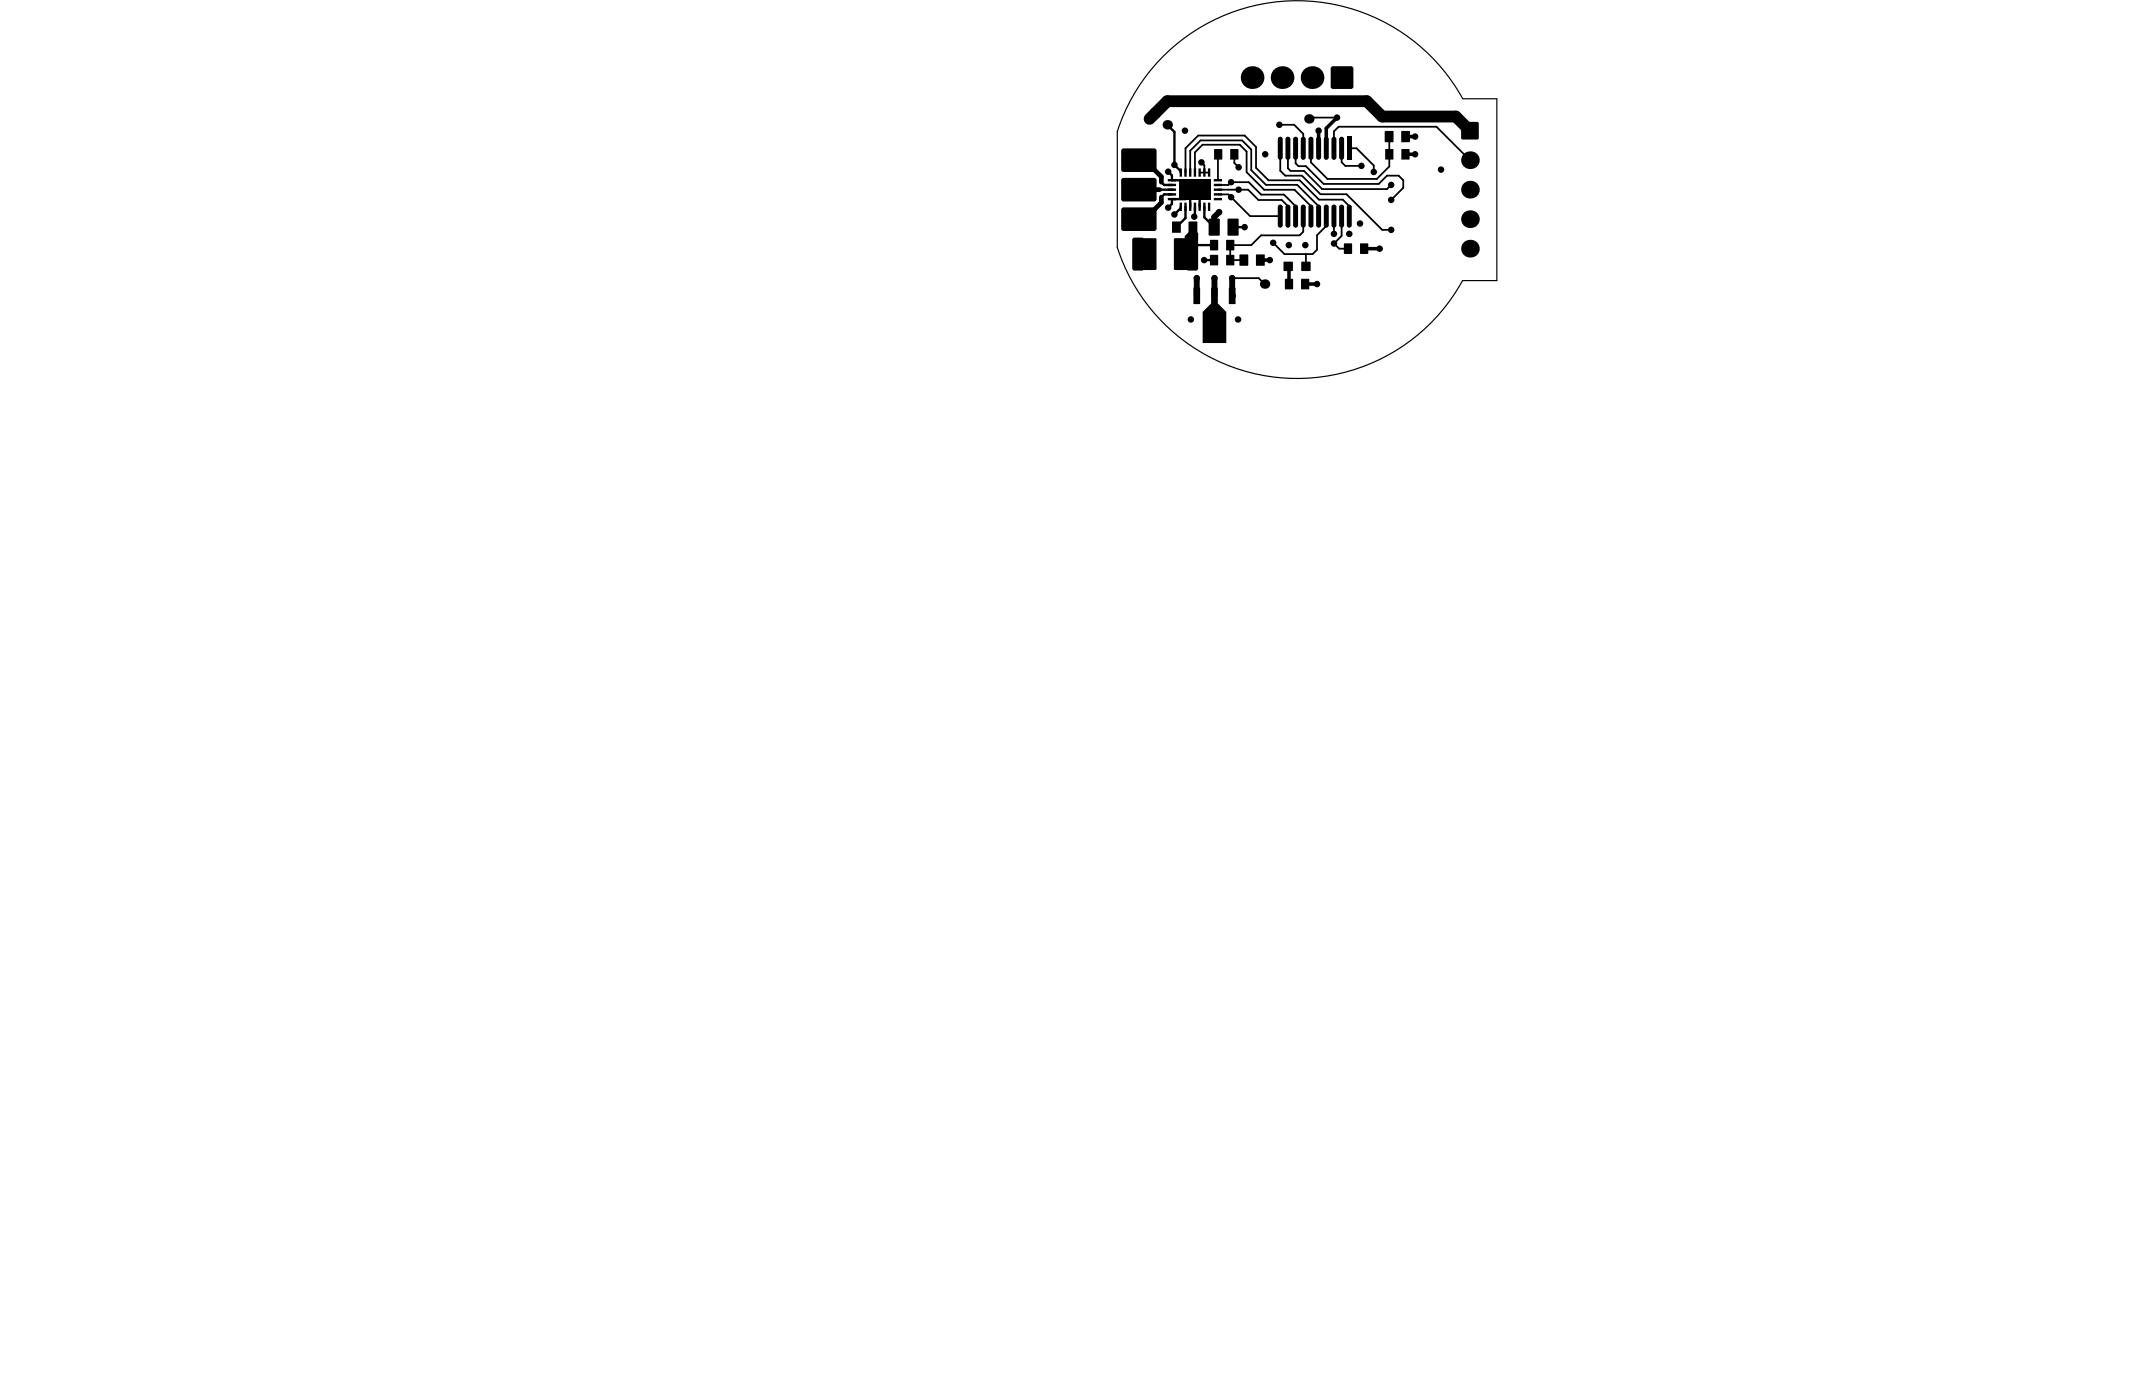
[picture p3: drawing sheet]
<svg xmlns="http://www.w3.org/2000/svg" width="302mm" height="196mm" viewBox="0 0 302 196" stroke-linecap="round" stroke-linejoin="round" font-family="sans-serif">
<path d="M206.3 13.9a26.7 26.7 0 0 0-25.8-13.7 26.7 26.7 0 0 0-22.9 18.4v16.3a26.6 26.6 0 0 0 22.8 18.4 26.6 26.6 0 0 0 25.9-13.7h4.9v-25.7h-4.9" fill="none" stroke="#000" stroke-width=".17"/>
<g fill="#000">
<path d="M180.6 19.3l.3 .2 .1 .1h-.4zM180.3 19.5l.3-.2v.3h-.3zM181.7 19.3l.3 .2v.1h-.3zM181.4 19.5l.3-.2v.3h-.4zM182.8 19.3l.3 .2v.1h-.3zM182.5 19.5l.3-.2v.3h-.4zM183.9 19.3h.1l.2 .3h-.3zM183.7 19.3h.2v.3h-.4zM184.9 19.3l.3 .2 .1 .1h-.4zM184.8 19.3h.1v.3h-.3zM186 19.3l.3 .2 .1 .1h-.4zM185.7 19.5l.3-.2v.3h-.3z"/>
<path d="M187.1 19.3l.3 .2 .1 .1h-.4zM186.8 19.5l.3-.2v.3h-.3zM187.7 12.2h.3v.4l-.1-.1zM187.8 9.5l.2-.2v.4h-.3zM188.2 19.3l.3 .2v.1h-.3zM187.9 19.5l.3-.2v.3h-.4zM189.3 19.3l.3 .2v.1h-.3zM189 19.5l.3-.2v.3h-.4zM190.6 12.2h.3v.2l-.3 .2zM190.6 9.3l.3 .2v.2h-.3zM195.3 19.9h.2v.2zM195.4 18.5h.1v.1h-.2z"/>
<path d="M196.5 19.9h.1l-.1 .2zM196.5 18.5l.1 .1h-.1zM197.7 19.9h.1v.2zM197.7 18.5h.1v.1h-.1zM198.8 19.9h.1l-.1 .2zM198.8 18.5l.1 .1h-.1zM206.2 17.3l.2-.1v.2h-.3zM206.1 19.4h.3v.3l-.2-.1zM208.4 19.4h.2v.2l-.2 .1zM208.4 17.2l.2 .1v.1h-.2zM158.2 21.1l.3-.2v.4h-.3zM158.2 23.9h.3v.4l-.3-.2z"/>
<path d="M158.2 25.3l.3-.2v.3h-.3zM158.2 28.1h.3v.3l-.3-.1zM158.2 29.4l.3-.1v.3h-.3zM158.2 32.3h.3v.3l-.3-.2zM161.3 33.7l.1-.1v.2h-.2zM161.2 37.9h.2v.2zM159.7 33.7l.2-.2h1.3l.4 .5v3.8l-.4 .4h-1.3l-.2-.3zM162.8 23.9h.4l-.2 .3-.2 .1zM162.8 20.9l.3 .2 .1 .2h-.4zM162.8 28.1h.4l-.2 .3h-.2zM162.8 25.1l.3 .2 .1 .1h-.4zM162.8 32.3h.4l-.2 .2-.2 .1z"/>
<path d="M162.8 29.3h.2l.2 .3h-.4zM163 33.6l.2 .2h-.2zM163 37.9h.2l-.2 .2zM165.4 31.3h.1v.1h-.2zM165.3 32.7h.2v.2zM165.7 33.7l.1-.1v.2h-.2zM165.6 37.9h.2v.2zM166.5 31.3l.1 .1h-.1zM166.5 32.7h.1l-.1 .2zM167.4 33.6l.2 .2h-.2zM167.4 37.9h.2l-.2 .2zM167.7 31.3h.1v.1h-.1z"/>
<path d="M167.7 32.7h.1v.2zM168.8 31.3l.1 .1h-.1zM168.8 32.7h.1l-.1 .2zM167.1 33.3l.7-.6h1l.2 .2v5.1l-.2 .2h-1.2l-.5-.4zM170.6 30.9l.1-.1v.2h-.2zM170.5 33.1h.2v.2zM170.7 36h.1v.1h-.1zM170.7 37.3h.1v.2zM170.7 35.2h.1v.1zM170.7 33.9l.1-.1v.2h-.1zM171.3 21.1l.1-.1v.1h-.1zM171.3 22.4h.1v.1z"/>
<path d="M171.7 36l.2 .1h-.2zM171.7 37.3h.2l-.2 .2zM171.7 35.2h.2l-.2 .1zM171.7 33.8l.2 .2h-.2zM171.9 30.8l.2 .2h-.2zM171.9 33.1h.2l-.2 .2zM172.3 21l.1 .1h-.1zM172.3 22.4h.1l-.1 .1zM173 36h.1v.1h-.1zM173 37.3h.1v.2zM173 35.2h.1v.1zM173 33.9l.1-.1v.2h-.1z"/>
<path d="M173.2 30.9l.1-.1v.2h-.1zM173.2 33.1h.1v.2zM173.6 21.1l.1-.1v.1h-.1zM173.6 22.4h.1v.1zM174 36l.1 .1h-.1zM174 37.3h.1l-.1 .2zM174 35.2h.1l-.1 .1zM174 33.8l.1 .2h-.1zM174.6 30.8l.2 .2h-.2zM174.6 33.1h.2l-.2 .2zM174.6 21l.1 .1h-.1zM174.6 22.4h.1v.1h-.1z"/>
<path d="M174.9 37.4h.1v.1zM174.9 35.9h.1v.1h-.1zM176 37.4h.1l-.1 .1zM176 35.9l.1 .1h-.1zM177.2 37.4h.1v.1zM177.2 35.9h.1v.1h-.1zM178.3 37.4h.1l-.1 .1zM178.3 35.9l.1 .1h-.1zM180.6 22.2h.4l-.1 .2-.3 .1zM180.3 22.2h.3v.3l-.3-.1zM180.6 31.8h.4l-.1 .2-.3 .1zM180.6 28.9l.3 .1 .1 .2h-.4z"/>
<path d="M180.3 29l.3-.1v.3h-.3zM180.3 31.8h.3v.3l-.3-.1zM181.1 38.1h.1v.2zM181.1 37l.1-.1v.2h-.1zM181.3 39.4l.1-.1v.2h-.1zM181.7 22.2h.3v.2l-.3 .1zM181.3 22.2h.4v.3l-.3-.1zM181.7 31.8h.3v.2l-.3 .1zM181.7 28.9l.3 .1v.2h-.3zM181.4 29l.3-.1v.3h-.4zM181.3 31.8h.4v.3h-.2zM182.3 38.1h.1l-.1 .2z"/>
<path d="M182.3 36.9l.1 .2h-.1zM182.3 39.3l.1 .2h-.1zM182.8 22.2h.3v.2l-.3 .1zM182.4 22.2h.4v.3l-.3-.1zM182.8 31.8h.3v.2l-.3 .1zM182.8 28.9l.3 .1v.2h-.3zM182.5 29l.3-.1v.3h-.4zM182.4 31.8h.4v.3l-.3-.1zM183.6 39.4l.1-.1v.2h-.2zM183.6 38.1h.1v.2zM183.6 37l.1-.1v.2h-.1zM183.9 22.2h.3v.2l-.3 .1z"/>
<path d="M183.5 22.2h.4v.3l-.3-.1zM183.9 31.8h.3v.2l-.3 .1zM183.9 28.9l.3 .1v.2h-.3zM183.7 28.9h.2v.3h-.4zM183.5 31.8h.4v.3h-.2zM184.6 39.3l.1 .2h-.1zM184.8 38.1h.1l-.1 .2zM184.8 36.9l.1 .2h-.1zM184.9 22.2h.4l-.1 .2-.3 .1zM184.6 22.2h.3v.3l-.3-.1zM184.9 31.8h.4l-.1 .2-.3 .1zM184.9 28.9l.3 .1 .1 .2h-.4z"/>
<path d="M184.8 28.9h.1v.3h-.3zM184.6 31.8h.3v.3h-.1zM186 22.2h.4l-.1 .2-.3 .1zM185.7 22.2h.3v.3l-.3-.1zM186 31.8h.4l-.1 .2-.3 .1zM186 28.9l.3 .1 .1 .2h-.4zM185.7 29l.3-.1v.3h-.3zM185.7 31.8h.3v.3h-.1zM187.1 22.2h.4l-.1 .2-.3 .1zM186.8 22.2h.3v.3l-.3-.1zM187.1 31.8h.4l-.1 .2-.3 .1zM187.1 28.9l.3 .1 .1 .2h-.4z"/>
<path d="M186.8 29l.3-.1v.3h-.3zM186.8 31.8h.3v.3l-.3-.1zM188.2 22.2h.3v.2l-.3 .1zM187.8 22.2h.4v.3l-.3-.1zM188.2 31.8h.3v.2l-.3 .1zM188.2 28.9l.3 .1v.2h-.3zM187.9 29l.3-.1v.3h-.4zM187.8 31.8h.4v.3h-.2zM189.3 22.2h.3v.2l-.3 .1zM188.9 22.2h.4v.3l-.3-.1zM189.3 31.8h.3v.2l-.3 .1zM189.3 28.9l.3 .1v.2h-.3z"/>
<path d="M189 29l.3-.1v.3h-.4zM188.9 31.8h.4v.3l-.3-.1zM189.6 35.7h.1v.1zM189.6 34.4l.1-.1v.2h-.1zM190.4 31.8h.3v.2l-.3 .1zM190.4 28.9l.3 .1v.2h-.3zM190.2 28.9h.2v.3h-.4zM190 31.8h.4v.3h-.2zM190.6 35.7h.2l-.2 .1zM190.6 34.3l.2 .2h-.2zM191.9 35.7h.1v.1zM191.9 34.4l.1-.1v.2h-.1z"/>
<path d="M192.9 35.7h.1l-.1 .1zM192.9 34.3l.1 .2h-.1zM195.4 22.4h.1v.1zM195.5 21.1v-.1v.1h-.1zM196.5 22.4h.1l-.1 .1zM196.5 21l.1 .1h-.1zM197.7 22.4h.1v.1zM197.7 21.1l.1-.1v.1h-.1zM198.7 22.4h.2l-.2 .1zM198.7 21l.2 .1h-.2zM168.4 42.8l.1 .1zM168.4 40.6l.1 .1z"/>
<path d="M169.2 42.8h.1l-.1 .1zM169.2 40.6l.1 .1zM170.9 42.8l.1 .1zM170.9 40.6l.1 .1zM171.7 42.8h.1l-.1 .1zM171.7 40.6l.1 .1zM169.7 44l1.2-1.2h.9l1.2 1.2v4.4h-3.3zM173.4 42.8l.1 .1zM173.4 40.6l.1 .1zM174.2 42.8h.1l-.1 .1zM174.2 40.6l.1 .1zM181.3 40.7h.1v.1z"/>
<path d="M182.3 40.7h.1l-.1 .1zM183.5 40.7h.2v.1zM184.6 40.7h.1v.1h-.1z"/>
<circle cx="162.2" cy="16.8" r=".46"/>
<circle cx="163" cy="15.9" r=".46"/>
<circle cx="163.8" cy="15.1" r=".46"/>
<circle cx="164.7" cy="14.3" r=".46"/>
<circle cx="164.7" cy="17.6" r=".67"/>
<circle cx="167.2" cy="18.4" r=".46"/>
<circle cx="176.6" cy="11" r="1.6"/>
<circle cx="180.5" cy="17.6" r=".46"/>
<circle cx="180.9" cy="11" r="1.6"/>
<circle cx="184.7" cy="16.8" r=".67"/>
<circle cx="185.1" cy="11" r="1.6"/>
<circle cx="186" cy="18.4" r=".46"/>
<circle cx="188.6" cy="16.6" r=".46"/>
<circle cx="199.6" cy="19.3" r=".46"/>
<circle cx="158.8" cy="23.6" r=".58"/>
<circle cx="158.8" cy="21.6" r=".58"/>
<circle cx="158.8" cy="22.6" r=".58"/>
<circle cx="158.8" cy="29.9" r=".58"/>
<circle cx="158.8" cy="30.9" r=".58"/>
<circle cx="158.8" cy="25.8" r=".58"/>
<circle cx="158.8" cy="27.8" r=".58"/>
<circle cx="158.8" cy="31.9" r=".58"/>
<circle cx="158.8" cy="26.8" r=".58"/>
<circle cx="160.4" cy="35.9" r=".46"/>
<circle cx="160.4" cy="34.2" r=".46"/>
<circle cx="160.4" cy="37.5" r=".46"/>
<circle cx="160.7" cy="29.9" r=".58"/>
<circle cx="160.7" cy="30.9" r=".58"/>
<circle cx="160.7" cy="23.6" r=".58"/>
<circle cx="160.7" cy="21.6" r=".58"/>
<circle cx="160.7" cy="22.6" r=".58"/>
<circle cx="160.7" cy="25.8" r=".58"/>
<circle cx="160.7" cy="27.8" r=".58"/>
<circle cx="160.7" cy="31.9" r=".58"/>
<circle cx="160.7" cy="26.8" r=".58"/>
<circle cx="162.5" cy="29.9" r=".58"/>
<circle cx="162.5" cy="30.9" r=".58"/>
<circle cx="162.5" cy="23.6" r=".58"/>
<circle cx="162.5" cy="21.6" r=".58"/>
<circle cx="162.5" cy="22.6" r=".58"/>
<circle cx="162.5" cy="25.8" r=".58"/>
<circle cx="162.5" cy="27.8" r=".58"/>
<circle cx="162.5" cy="31.9" r=".58"/>
<circle cx="162.5" cy="26.8" r=".58"/>
<circle cx="162.5" cy="26.8" r=".42"/>
<circle cx="164.8" cy="29.3" r=".46"/>
<circle cx="164.8" cy="24.2" r=".46"/>
<circle cx="165.3" cy="26.8" r=".17"/>
<circle cx="165.7" cy="30.3" r=".46"/>
<circle cx="165.7" cy="23.3" r=".46"/>
<circle cx="168.4" cy="35.9" r=".46"/>
<circle cx="168.4" cy="34.2" r=".46"/>
<circle cx="168.4" cy="37.5" r=".46"/>
<circle cx="168.5" cy="30.6" r=".46"/>
<circle cx="168.8" cy="39.3" r=".46"/>
<circle cx="169.5" cy="22.9" r=".46"/>
<circle cx="169.9" cy="36.7" r=".46"/>
<circle cx="171.3" cy="39.3" r=".46"/>
<circle cx="172" cy="29.9" r=".46"/>
<circle cx="173.7" cy="27.8" r=".46"/>
<circle cx="173.7" cy="25.7" r=".46"/>
<circle cx="173.8" cy="39.3" r=".46"/>
<circle cx="174.7" cy="26.8" r=".46"/>
<circle cx="174.7" cy="23.6" r=".46"/>
<circle cx="175.6" cy="32.1" r=".46"/>
<circle cx="178.5" cy="21.8" r=".46"/>
<circle cx="179.1" cy="36.7" r=".46"/>
<circle cx="179.6" cy="34.3" r=".46"/>
<circle cx="181.8" cy="34.6" r=".46"/>
<circle cx="184.2" cy="34.6" r=".46"/>
<circle cx="188.2" cy="33" r=".46"/>
<circle cx="188.2" cy="34.4" r=".46"/>
<circle cx="190.4" cy="33" r=".46"/>
<circle cx="191.9" cy="31.5" r=".46"/>
<circle cx="192.1" cy="23.4" r=".46"/>
<circle cx="193.8" cy="24.3" r=".46"/>
<circle cx="194.6" cy="35.1" r=".46"/>
<circle cx="194.6" cy="35.1" r=".25"/>
<circle cx="196.3" cy="26.1" r=".46"/>
<circle cx="196.3" cy="28.2" r=".46"/>
<circle cx="196.3" cy="32.4" r=".46"/>
<circle cx="199.6" cy="21.8" r=".46"/>
<circle cx="203.3" cy="23.9" r=".46"/>
<circle cx="207.4" cy="30.9" r="1.25"/>
<circle cx="207.4" cy="26.8" r="1.25"/>
<circle cx="207.4" cy="22.6" r="1.25"/>
<circle cx="207.4" cy="35.1" r="1.25"/>
<circle cx="168" cy="45.1" r=".46"/>
<circle cx="173.8" cy="41.7" r=".42"/>
<circle cx="174.7" cy="45.1" r=".46"/>
<circle cx="178.4" cy="40.1" r=".67"/>
<circle cx="185.8" cy="40.1" r=".46"/>
</g>
<g fill="none" stroke="#000" stroke-width=".25">
<path d="M180.5 17.6h2.1l1.3 1.3v2M188.6 16.6h-3.8l-.1 .2M196 19.3v4.2l-1.8 1.7h-6.9l-2.4-2.3v-2M167.2 24.4v-3.5l1.8-1.8h6.6l1.6 1.6v3l1.8 1.7h4.4l2.7 2.8h3.3l1 .9v1.4M167.9 24.4v-3.1l1.5-1.5h5.8l1.3 1.3v2.9l2.1 2.1h4.4l3 3v1.4M168.6 24.4v-2.9l1.1-1.1h5.2l1 1v2.9l2.4 2.5h4.3l2.3 2.3v1.4M169.2 24.4h1.4M169.5 22.9l.4 .4v1.1M171.8 26.1h1.5l.4-.4h2.5l1.7 1.8h3.2l1.7 1.6v1.4M171.8 26.8h4.3l1.4 1.4h3.3l.9 .9v1.4M171.8 27.4h1.5l3.1 3.1h4.2M171.9 21.8l-.1 3.6"/>
<path d="M173.8 39.3h3.8l.8 .8M174.1 21.8v1.2l.6 .6M174.7 26.8h.1M180.6 20.9v3.2l.7 .7h2.4l2.6 2.6h3.7l5 5h1.3M181.7 20.9v2.8l.4 .4h1.9l2.5 2.6h9.2l.6-.6M182.8 20.9v2.1l.4 .4h1l2.5 2.6h7.8l1.2-1.2h1.6l.7 .6v1.1l-1.7 1.7M183.9 30.5v2.2l-.6 .5h-5.4l-1.4 1.4h-2.9v2.1h1.9M184.2 35.9v1.7M187.1 30.5v1.4l-1.3 1.3v2l-.6 .7h-4l-1.6-1.6M188.2 20.9v-2.4l.6-.6h13.9l4.7 4.7M188.2 30.5v2.5M189.3 30.5v2.8l-1.1 1.1 .7 .7h1.3"/>
<path d="M189.3 20.9v2l.5 .5h2.3M190.4 20.9h1l2.4 2.5v.9"/>
</g>
<g fill="none" stroke="#000" stroke-width=".33">
<path d="M164.7 17.6l1 1v4.7l.9 .9v.2M163.6 26.8h1.7M163.8 25.7l.4 .4h1.1M164.8 24.2l.5 .6v.6h1.9l2 2v1.8M165.3 27.4h-1.1l-.4 .4M166.6 29.2v.2l-.9 .9M167.2 29.2v1.6l-1.2 1.3M167.9 27.4v1.8M168.4 34.2l.4 .4h2.5M168.6 29.2v1.3l-.1 .1M168.6 26.8l-1.4 1.3h-1.9v.7l-.5 .5M169.9 36.7h1.4"/>
<path d="M169.9 29.2v1.5l1.4 1.4M174 32.1h1.6"/>
</g>
<path d="M160.7 26.8l-.5-.5 2.3 .4v.1h-.8M168.8 39.3v2.4M171.3 39.3v2.4M172 29.9l-.7 .7v1.5M173.8 39.3v2.4" fill="none" stroke="#000" stroke-width=".83"/>
<path d="M162.5 26.8h1.1M162.5 23.6l1.3 1.3v.8M163.8 27.8v.8l-1.3 1.3" fill="none" stroke="#000" stroke-width=".67"/>
<path d="M186 18.4v2.5M188.6 16.6l-1.5 1.5v2.8M198.3 19.3h1.3M177.8 36.7h1.3M181.7 37.6l.1 .1v2.4M192.5 35.1h2.1M198.3 21.8h1.3M184.1 40.1h1.7" fill="none" stroke="#000" stroke-width=".5"/>
<path d="M162.2 16.8l2.5-2.5h28.1l2.2 2.1h10.4l2 2" fill="none" stroke="#000" stroke-width="1.7"/>
<g fill="#000">
<path d="M187.7 9.7l.3-.4h2.6l.3 .4v2.5l-.3 .4h-2.6l-.3-.4z" fill-rule="evenodd"/>
<path d="M190 19.3h.7v3.2h-.7z" fill-rule="evenodd"/>
<path d="M195.5 18.5h1l.1 .1v1.3l-.1 .2h-1l-.2-.2v-1.3z" fill-rule="evenodd"/>
<path d="M197.7 18.6l.1-.1h1l.1 .1v1.3l-.1 .2h-1l-.1-.2z" fill-rule="evenodd"/>
<path d="M206.1 17.4l.3-.2h2l.2 .2v2l-.2 .3h-2l-.3-.3z" fill-rule="evenodd"/>
<path d="M158.5 20.9h4.3l.4 .4v2.6l-.4 .4h-4.3l-.3-.4v-2.6z" fill-rule="evenodd"/>
<path d="M158.5 25.1h4.3l.4 .3v2.7l-.4 .3h-4.3l-.3-.3v-2.7z" fill-rule="evenodd"/>
<path d="M158.2 29.6l.3-.3h4.3l.4 .3v2.7l-.4 .3h-4.3l-.3-.3z" fill-rule="evenodd"/>
<path d="M161.4 33.6h1.6l.2 .2v4.1l-.2 .2h-1.6l-.2-.2v-4.1z" fill-rule="evenodd"/>
<path d="M164.8 25.3h1.1v.3h-1.1z" fill-rule="evenodd"/>
<path d="M164.8 25.9h1.1v.3l-1.1 .1z" fill-rule="evenodd"/>
<path d="M164.8 26.6h1.1v.3h-1.1z" fill-rule="evenodd"/>
<path d="M164.8 27.3h1.1v.3h-1.1z" fill-rule="evenodd"/>
<path d="M164.8 27.9h1.1v.3l-1.1 .1z" fill-rule="evenodd"/>
<path d="M165.3 31.4l.2-.1h1l.1 .1v1.3l-.1 .2h-1l-.2-.2z" fill-rule="evenodd"/>
<path d="M166.4 23.8h.3v1.1h-.3z" fill-rule="evenodd"/>
<path d="M166.4 28.6h.3v1.2l-.3-.1z" fill-rule="evenodd"/>
<path d="M167.1 23.8h.3v1.1h-.3z" fill-rule="evenodd"/>
<path d="M167.1 28.6h.3v1.2l-.3-.1z" fill-rule="evenodd"/>
<path d="M165.6 33.8l.2-.2h1.6l.2 .2v4.1l-.2 .2h-1.6l-.2-.2z" fill-rule="evenodd"/>
<path d="M167.8 23.8h.3l-.1 1.1h-.3z" fill-rule="evenodd"/>
<path d="M167.8 28.6h.3l-.1 1.2-.3-.1z" fill-rule="evenodd"/>
<path d="M168.4 23.8h.3v1.1h-.3z" fill-rule="evenodd"/>
<path d="M168.4 28.6h.3v1.2l-.3-.1z" fill-rule="evenodd"/>
<path d="M167.7 31.4l.1-.1h1l.1 .1v1.3l-.1 .2h-1l-.1-.2z" fill-rule="evenodd"/>
<path d="M169.1 23.8h.3v1.1h-.3z" fill-rule="evenodd"/>
<path d="M169.1 28.6h.3v1.2l-.3-.1z" fill-rule="evenodd"/>
<path d="M169.7 23.8h.4l-.1 1.1h-.3z" fill-rule="evenodd"/>
<path d="M169.7 28.6h.4l-.1 1.2-.3-.1z" fill-rule="evenodd"/>
<path d="M170.7 34l.1-.2h.9l.2 .2v1.2l-.2 .1h-.9l-.1-.1z" fill-rule="evenodd"/>
<path d="M170.4 23.8h.3v1.1h-.3z" fill-rule="evenodd"/>
<path d="M170.4 28.6h.3v1.2l-.3-.1z" fill-rule="evenodd"/>
<path d="M166.3 25.4h4.5v2.8h-4.5z" fill-rule="evenodd"/>
<path d="M170.7 36.1l.1-.1h.9l.2 .1v1.2l-.2 .2h-.9l-.1-.2z" fill-rule="evenodd"/>
<path d="M170.5 31l.2-.2h1.2l.2 .2v2.1l-.2 .2h-1.2l-.2-.2z" fill-rule="evenodd"/>
<path d="M171.3 27.9h1.1v.3l-1.1 .1z" fill-rule="evenodd"/>
<path d="M171.3 27.3h1.1v.3h-1.1z" fill-rule="evenodd"/>
<path d="M171.2 26.6h1.2v.3h-1.1z" fill-rule="evenodd"/>
<path d="M171.2 26l1.2-.1v.3l-1.1 .1z" fill-rule="evenodd"/>
<path d="M171.3 25.3h1.1v.3h-1.1z" fill-rule="evenodd"/>
<path d="M171.3 21.1l.1-.1h.9l.1 .1v1.3l-.1 .1h-.9l-.1-.1z" fill-rule="evenodd"/>
<path d="M173 34l.1-.2h.9l.1 .2v1.2l-.1 .1h-.9l-.1-.1z" fill-rule="evenodd"/>
<path d="M173 36.1l.1-.1h.9l.1 .1v1.2l-.1 .2h-.9l-.1-.2z" fill-rule="evenodd"/>
<path d="M173.6 21.1l.1-.1h.9l.1 .1v1.3l-.1 .1h-.9l-.1-.1z" fill-rule="evenodd"/>
<path d="M173.2 31l.1-.2h1.3l.2 .2v2.1l-.2 .2h-1.3l-.1-.2z" fill-rule="evenodd"/>
<path d="M174.9 36l.1-.1h1l.1 .1v1.4l-.1 .1h-1l-.1-.1z" fill-rule="evenodd"/>
<path d="M177.2 36l.1-.1h1l.1 .1v1.4l-.1 .1h-1l-.1-.1z" fill-rule="evenodd"/>
<path d="M180.3 19.6l.3-.3 .4 .3v2.6l-.4 .3-.3-.3z" fill-rule="evenodd"/>
<path d="M180.6 28.9l.4 .3v2.6l-.4 .3-.3-.3v-2.6z" fill-rule="evenodd"/>
<path d="M181.1 37.1l.1-.2h1.1l.1 .2v1l-.1 .2h-1.1l-.1-.2z" fill-rule="evenodd"/>
<path d="M181.3 19.6l.4-.3 .3 .3v2.6l-.3 .3-.4-.3z" fill-rule="evenodd"/>
<path d="M181.3 29.2l.4-.3 .3 .3v2.6l-.3 .3-.4-.3z" fill-rule="evenodd"/>
<path d="M182.4 19.6l.4-.3 .3 .3v2.6l-.3 .3-.4-.3z" fill-rule="evenodd"/>
<path d="M182.4 29.2l.4-.3 .3 .3v2.6l-.3 .3-.4-.3z" fill-rule="evenodd"/>
<path d="M183.6 37.1l.1-.2h1.1l.1 .2v1l-.1 .2h-1.1l-.1-.2z" fill-rule="evenodd"/>
<path d="M183.5 19.6l.4-.3 .3 .3v2.6l-.3 .3-.4-.3z" fill-rule="evenodd"/>
<path d="M183.5 29.2l.4-.3 .3 .3v2.6l-.3 .3-.4-.3z" fill-rule="evenodd"/>
<path d="M184.6 19.6l.3-.3 .4 .3v2.6l-.4 .3-.3-.3z" fill-rule="evenodd"/>
<path d="M184.6 29.2l.3-.3 .4 .3v2.6l-.4 .3-.3-.3z" fill-rule="evenodd"/>
<path d="M185.7 19.6l.3-.3 .4 .3v2.6l-.4 .3-.3-.3z" fill-rule="evenodd"/>
<path d="M185.7 29.2l.3-.3 .4 .3v2.6l-.4 .3-.3-.3z" fill-rule="evenodd"/>
<path d="M187.1 19.3l.4 .3v2.6l-.4 .3-.3-.3v-2.6z" fill-rule="evenodd"/>
<path d="M187.1 28.9l.4 .3v2.6l-.4 .3-.3-.3v-2.6z" fill-rule="evenodd"/>
<path d="M187.8 19.6l.4-.3 .3 .3v2.6l-.3 .3-.4-.3z" fill-rule="evenodd"/>
<path d="M188.2 28.9l.3 .3v2.6l-.3 .3-.4-.3v-2.6z" fill-rule="evenodd"/>
<path d="M188.9 19.6l.4-.3 .3 .3v2.6l-.3 .3-.4-.3z" fill-rule="evenodd"/>
<path d="M189.3 28.9l.3 .3v2.6l-.3 .3-.4-.3v-2.6z" fill-rule="evenodd"/>
<path d="M189.6 34.5l.1-.2h.9l.2 .2v1.2l-.2 .1h-.9l-.1-.1z" fill-rule="evenodd"/>
<path d="M190.4 28.9l.3 .3v2.6l-.3 .3-.4-.3v-2.6z" fill-rule="evenodd"/>
<path d="M192 34.3h.9l.1 .2v1.2l-.1 .1h-.9l-.1-.1v-1.2z" fill-rule="evenodd"/>
<path d="M195.4 21.1l.1-.1h1l.1 .1v1.3l-.1 .1h-1l-.1-.1z" fill-rule="evenodd"/>
<path d="M197.7 21.1l.1-.1h.9l.2 .1v1.3l-.2 .1h-.9l-.1-.1z" fill-rule="evenodd"/>
<path d="M168.4 40.7l.1-.1h.7l.1 .1v2.1l-.1 .1h-.7l-.1-.1z" fill-rule="evenodd"/>
<path d="M170.9 40.7l.1-.1h.7l.1 .1v2.1l-.1 .1h-.7l-.1-.1z" fill-rule="evenodd"/>
<path d="M173.4 40.7l.1-.1h.7l.1 .1v2.1l-.1 .1h-.7l-.1-.1z" fill-rule="evenodd"/>
<path d="M181.3 39.5l.1-.2h.9l.1 .2v1.2l-.1 .1h-.9l-.1-.1z" fill-rule="evenodd"/>
<path d="M183.7 39.3h.9l.1 .2v1.2l-.1 .1h-.9l-.2-.1v-1.2z" fill-rule="evenodd"/>
</g>
</svg>
